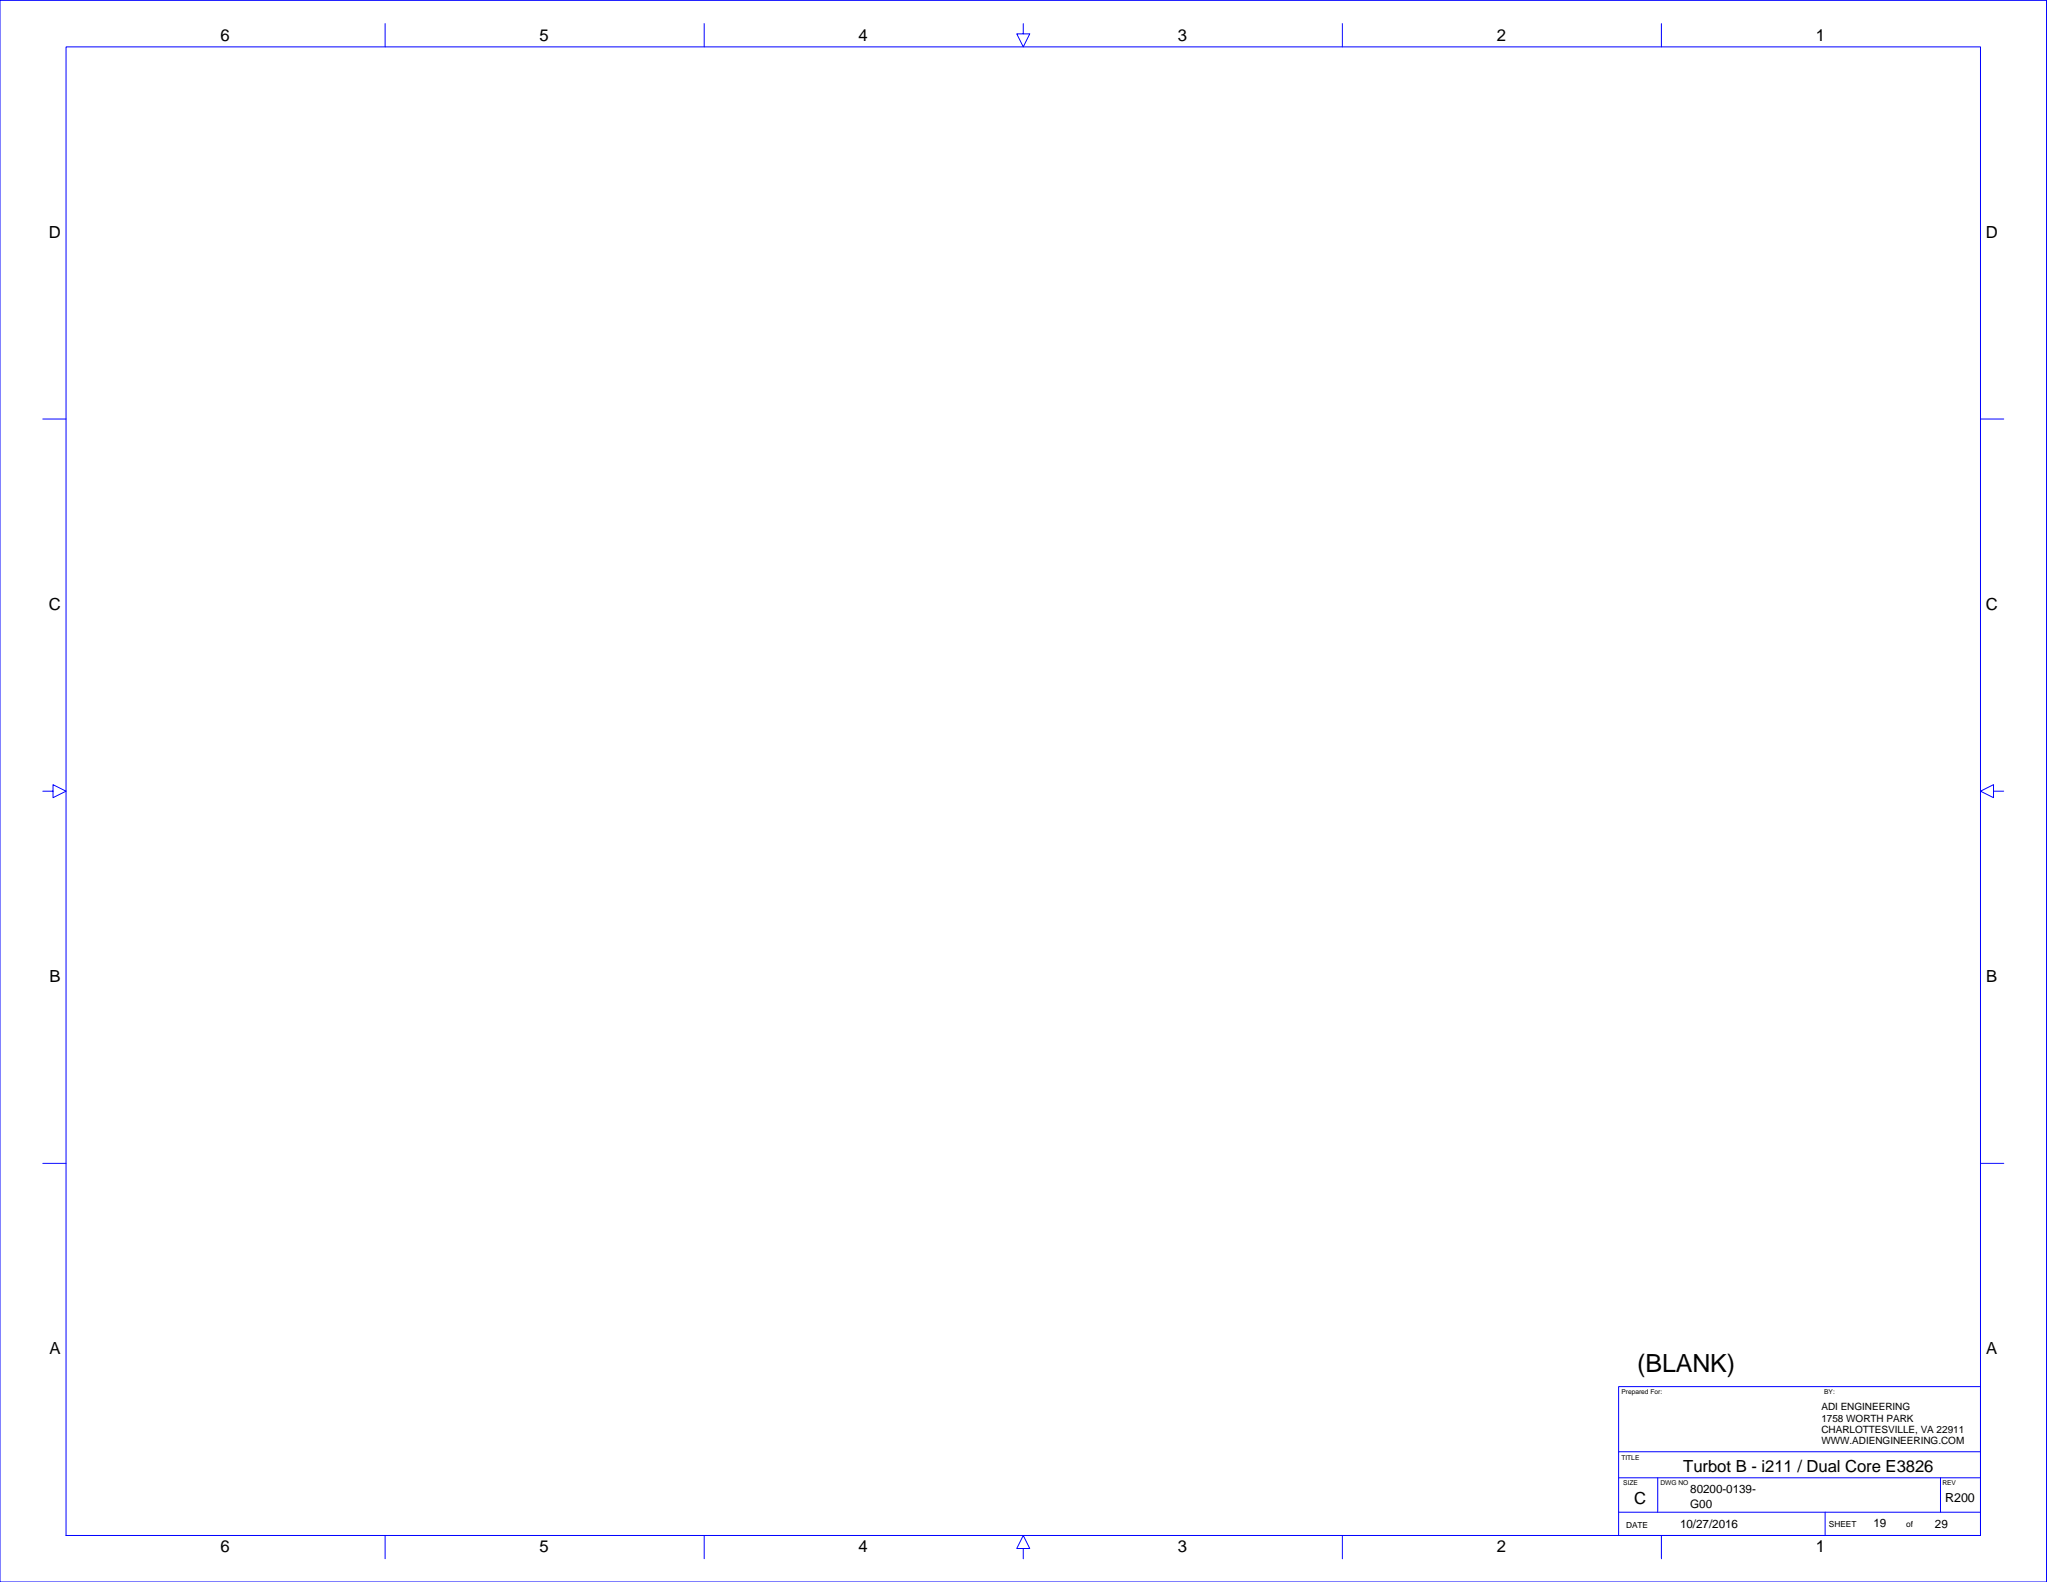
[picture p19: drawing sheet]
<svg xmlns="http://www.w3.org/2000/svg" width="559mm" height="432mm" viewBox="0 0 559 432" stroke-linecap="round" stroke-linejoin="round" font-family="sans-serif">
<defs><g id="words">
<text font-size="6.8" x="446.9" y="374.4">(BLANK)</text>
<g font-size="4.6">
<text x="60.2" y="11.1">6</text>
<text x="147.3" y="11.1">5</text>
<text x="234.4" y="11.1">4</text>
<text x="321.5" y="11.1">3</text>
<text x="408.6" y="11.1">2</text>
<text x="495.7" y="11.1">1</text>
<text x="13.4" y="64.9">D</text>
<text x="542.1" y="64.9">D</text>
<text x="13.4" y="166.5">C</text>
<text x="542.1" y="166.5">C</text>
<text x="13.5" y="268.1">B</text>
<text x="542.2" y="268.1">B</text>
<text x="13.5" y="369.7">A</text>
<text x="542.2" y="369.7">A</text>
<text x="459.5" y="401.8">Turbot B - i211 / Dual Core E3826</text>
<text x="446.1" y="410.6">C</text>
<text x="60.2" y="423.5">6</text>
<text x="147.3" y="423.5">5</text>
<text x="234.4" y="423.5">4</text>
<text x="321.5" y="423.5">3</text>
<text x="408.6" y="423.5">2</text>
<text x="495.7" y="423.5">1</text>
</g>
<text font-size="3.4" x="531" y="410">R200</text>
<g font-size="3.2">
<text x="461.4" y="407.5">80200-0139-</text>
<text x="461.4" y="411.5">G00</text>
<text x="458.6" y="417.1">10/27/2016</text>
<text x="511.4" y="416.9">19</text>
<text x="528.2" y="417">29</text>
</g>
<g font-size="2.7">
<text x="497.2" y="385">ADI ENGINEERING</text>
<text x="497.2" y="388">1758 WORTH PARK</text>
<text x="497.2" y="391.1">CHARLOTTESVILLE, VA 22911</text>
<text x="497.2" y="394.1">WWW.ADIENGINEERING.COM</text>
</g>
<g font-size="2.3">
<text x="443.9" y="417.1">DATE</text>
<text x="499.3" y="416.8">SHEET</text>
<text x="520.3" y="416.8">of</text>
</g>
<g font-size="1.8">
<text x="442.6" y="380.6">Prepared For:</text>
<text x="498" y="380.6">BY:</text>
<text x="442.6" y="398.4">TITLE</text>
<text x="443.1" y="405.2">SIZE</text>
<text x="453.3" y="405.2">DWG NO</text>
<text x="530.2" y="405.2">REV</text>
</g>
</g></defs>
<g fill="none" stroke="#00f" stroke-width=".27">
<path d="M0 .1h558.7v431.7h-558.7zM18 12.8h522.6v406.3h-522.6zM105.1 6.4v6.4M192.2 6.4v6.4M279.3 6.4v2.8h1.8l-1.8 3.6-1.7-3.6h1.7M366.4 6.4v6.4M453.5 6.4v6.4M11.7 114.4h6.3M540.6 114.4h6.4M11.7 215.9h2.8v-1.7l3.5 1.7-3.5 1.8v-1.8M544.2 215.9v-1.7l-3.6 1.7 3.6 1.8v-1.8h2.8M11.7 317.5h6.3"/>
<path d="M540.6 317.5h6.4M441.9 378.5h98.7v40.6h-98.7zM441.9 396.2h98.7M105.1 419.1v6.4M192.2 419.1v6.4M366.4 419.1v6.4M441.9 412.8h98.7M441.9 403.4h98.7M452.5 403.4v9.4M453.5 419.1v6.4M498.2 412.8v6.3M529.7 403.4v9.4"/>
<path d="M279.3 422.7h1.8l-1.8-3.6-1.7 3.6h1.7v2.8"/>
</g>
<use href="#words"/>
</svg>
